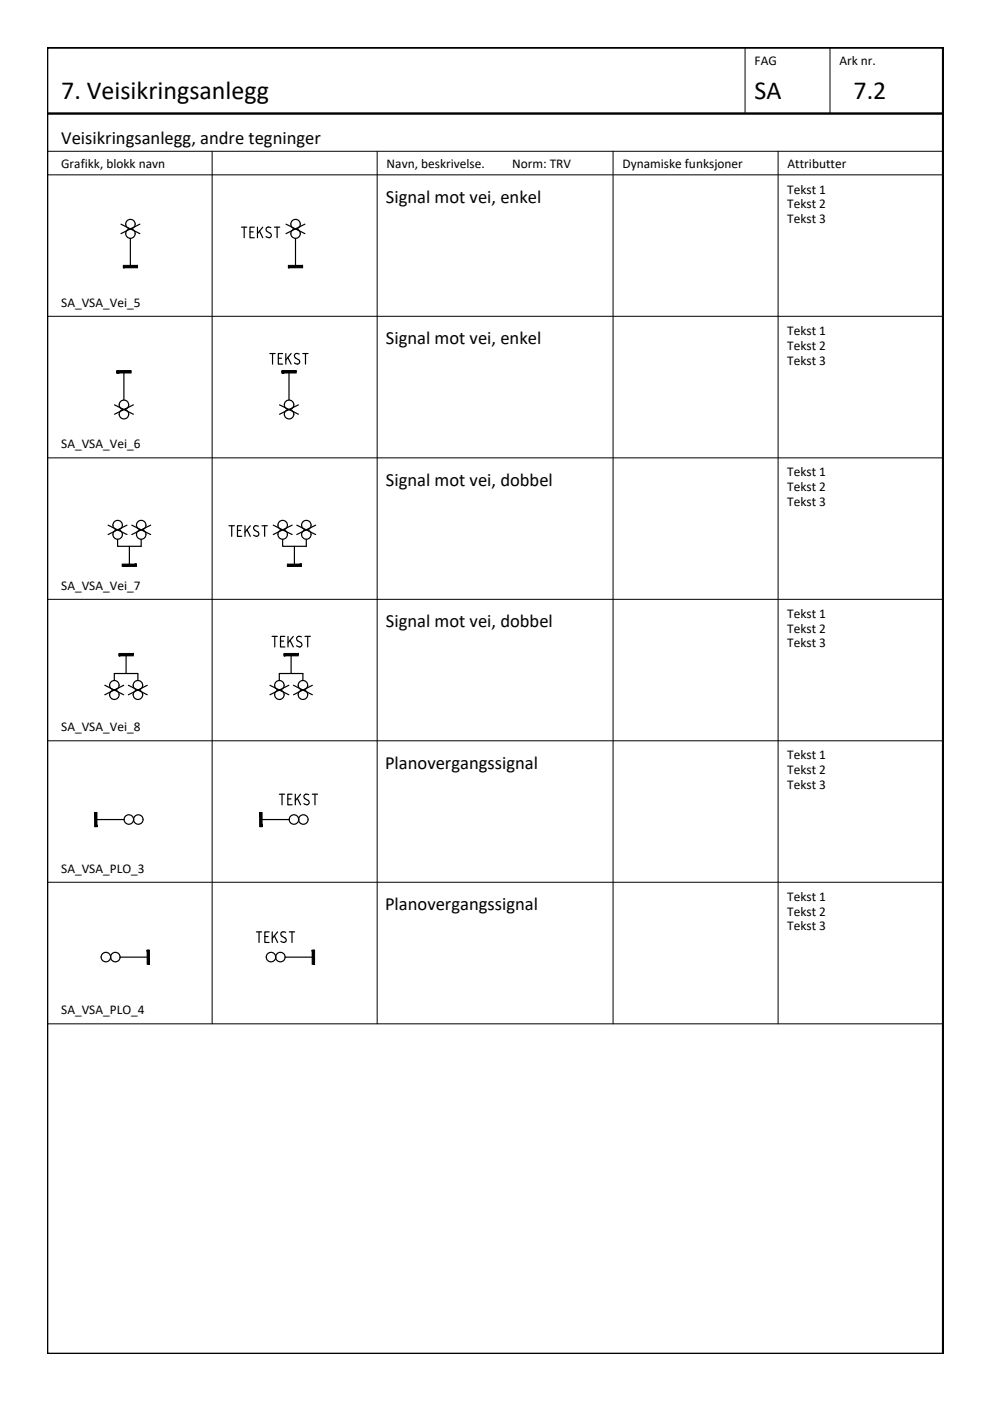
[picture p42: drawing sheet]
<svg xmlns="http://www.w3.org/2000/svg" width="210mm" height="297mm" viewBox="0 0 210 297" stroke-linecap="round" stroke-linejoin="round" font-family="sans-serif">
<defs><g id="words">
<g font-size="5.5">
<text x="13" y="21.1">7. Veisikringsanlegg</text>
<text x="160" y="21.1">SA</text>
<text x="181" y="21.1">7.2</text>
</g>
<g font-size="3.9">
<text x="13" y="30.6">Veisikringsanlegg, andre tegninger</text>
<text x="81.8" y="43">Signal mot vei, enkel</text>
<text x="81.8" y="72.9">Signal mot vei, enkel</text>
<text x="81.8" y="102.9">Signal mot vei, dobbel</text>
<text x="81.8" y="133">Signal mot vei, dobbel</text>
<text x="81.6" y="162.9">Planovergangssignal</text>
<text x="81.6" y="192.9">Planovergangssignal</text>
</g>
<g font-size="2.8">
<text x="160" y="13.9">FAG</text>
<text x="178" y="13.9">Ark nr.</text>
<text x="13" y="35.6">Grafikk, blokk navn</text>
<text x="82" y="35.6">Navn, beskrivelse.</text>
<text x="108.6" y="35.6">Norm: TRV</text>
<text x="132" y="35.6">Dynamiske funksjoner</text>
<text x="167" y="35.6">Attributter</text>
<text x="166.9" y="41">Tekst 1</text>
<text x="166.9" y="44.2">Tekst 2</text>
<text x="166.9" y="47.3">Tekst 3</text>
<text x="13" y="65.1">SA_VSA_Vei_5</text>
<text x="166.9" y="71">Tekst 1</text>
<text x="166.9" y="74.2">Tekst 2</text>
<text x="166.9" y="77.3">Tekst 3</text>
<text x="13" y="95.1">SA_VSA_Vei_6</text>
<text x="166.9" y="101">Tekst 1</text>
<text x="166.9" y="104.1">Tekst 2</text>
<text x="166.9" y="107.3">Tekst 3</text>
<text x="13" y="125.1">SA_VSA_Vei_7</text>
<text x="166.9" y="131">Tekst 1</text>
<text x="166.9" y="134.1">Tekst 2</text>
<text x="166.9" y="137.3">Tekst 3</text>
<text x="13" y="155.1">SA_VSA_Vei_8</text>
<text x="166.9" y="161">Tekst 1</text>
<text x="166.9" y="164.2">Tekst 2</text>
<text x="166.9" y="167.3">Tekst 3</text>
<text x="13" y="185.1">SA_VSA_PLO_3</text>
<text x="166.9" y="191">Tekst 1</text>
<text x="166.9" y="194.1">Tekst 2</text>
<text x="166.9" y="197.3">Tekst 3</text>
<text x="13" y="215.1">SA_VSA_PLO_4</text>
</g>
</g></defs>
<!-- layer: RAMME -->
<path d="M10 10.1h190v276.9h-190zM10 24.1h189.9" fill="none" stroke="#000" stroke-width=".51"/>
<!-- layer: RAMME SYMBOLER -->
<g fill="none" stroke="#000" stroke-width=".21">
<path d="M158 10.1v14M176 10.1v14M10 32.1h189.9M10 37.1h189.9M45 32.1v185M80 32.1v185M130 32.1v185M165 32.1v185M10 67.1h189.9M10 97.1h189.9M10 127.1h189.9M10 157.1h189.9"/>
<path d="M10 187.1h189.9M10 217.1h189.9"/>
</g>
<!-- layer: SIG-Signaler -->
<g fill="none" stroke="#000" stroke-width=".25">
<path d="M25.7 47.5l4 2M27.6 50.5v6M29.7 47.5l-4 2M60.6 47.5l4 2M62.7 50.5v6M64.6 47.5l-4 2M26.3 78.8v6M61.3 78.8v6M24.3 85.8l4 2M28.3 85.8l-4 2M59.3 85.8l4 2M63.3 85.8l-4 2"/>
<path d="M22.9 111.3l4 2M24.9 114.3v1.5h5v-1.5M26.9 111.3l-4 2M27.4 115.8v4M27.9 111.3l4 2M31.9 111.3l-4 2M57.9 111.3l4 2M59.9 114.3v1.5h5v-1.5M61.9 111.3l-4 2M62.4 115.8v4M62.9 111.3l4 2M66.9 111.3l-4 2"/>
<path d="M26.7 138.8v4M61.7 138.8v4M22.2 145.3l4 2M24.2 144.3v-1.5h5v1.5M26.2 145.3l-4 2M27.2 145.3l4 2M31.2 145.3l-4 2M57.2 145.3l4 2M59.2 144.3v-1.5h5v1.5M61.2 145.3l-4 2M62.2 145.3l4 2M66.2 145.3l-4 2"/>
<path d="M20.3 173.8h6M26.3 173.8a1.01 1.01 0 0 1 1-1.1 1.01 1.01 0 0 1 1 1.1M26.3 173.8a1.01 1.01 0 0 0 1 1 1.01 1.01 0 0 0 1-1M55.3 173.8h6M23.5 202.9a1.01 1.01 0 0 1 1-1 1.01 1.01 0 0 1 1 1M23.5 202.9a1.01 1.01 0 0 0 1 1 1.01 1.01 0 0 0 1-1M25.4 202.9h6.1M58.4 202.9a1.01 1.01 0 0 1 1-1 1.01 1.01 0 0 1 1.1 1M58.4 202.9a1.01 1.01 0 0 0 1 1 1.01 1.01 0 0 0 1.1-1M60.5 202.9h5.9"/>
<circle cx="27.7" cy="49.5" r="1.01"/>
<circle cx="27.7" cy="47.5" r="1.01"/>
<circle cx="62.7" cy="49.5" r="1.01"/>
<circle cx="62.7" cy="47.5" r="1.01"/>
<circle cx="26.3" cy="87.8" r="1.01"/>
<circle cx="26.3" cy="85.8" r="1.01"/>
<circle cx="61.3" cy="85.8" r="1.01"/>
<circle cx="61.3" cy="87.8" r="1.01"/>
<circle cx="24.9" cy="111.3" r="1.01"/>
<circle cx="24.9" cy="113.3" r="1.01"/>
<circle cx="29.9" cy="113.3" r="1.01"/>
<circle cx="29.9" cy="111.3" r="1.01"/>
<circle cx="59.9" cy="111.3" r="1.01"/>
<circle cx="59.9" cy="113.3" r="1.01"/>
<circle cx="64.9" cy="111.3" r="1.01"/>
<circle cx="64.9" cy="113.3" r="1.01"/>
<circle cx="24.2" cy="145.3" r="1.01"/>
<circle cx="24.2" cy="147.3" r="1.01"/>
<circle cx="29.2" cy="145.3" r="1.01"/>
<circle cx="29.2" cy="147.3" r="1.01"/>
<circle cx="59.2" cy="145.3" r="1.01"/>
<circle cx="59.2" cy="147.3" r="1.01"/>
<circle cx="64.2" cy="147.3" r="1.01"/>
<circle cx="64.2" cy="145.3" r="1.01"/>
<circle cx="29.3" cy="173.8" r="1.01"/>
<circle cx="62.3" cy="173.8" r="1.01"/>
<circle cx="64.3" cy="173.8" r="1.01"/>
<circle cx="22.4" cy="202.9" r="1.01"/>
<circle cx="57.5" cy="202.9" r="1.01"/>
</g>
<g fill="#000" stroke="#000" stroke-width=".21">
<path d="M26.2 56.3v.5l2.9-.5zM26.2 56.8l2.9-.5v.5z"/>
<path d="M26.2 56.6h2.9v-.1zM26.2 56.5h2.9l-2.9 .1z"/>
<path d="M61.2 56.3v.5l3-.5zM61.2 56.8l3-.5v.5z"/>
<path d="M61.2 56.6h3v-.1zM61.2 56.5h3l-3 .1z"/>
<path d="M24.8 78.6v.5l3-.5zM24.8 79.1l3-.5v.5z"/>
<path d="M24.8 78.9h3v-.2zM24.8 78.7h3l-3 .2z"/>
<path d="M59.8 78.6v.5l3-.5zM59.8 79.1l3-.5v.5z"/>
<path d="M59.8 78.9h3v-.2zM59.8 78.7h3l-3 .2z"/>
<path d="M25.9 119.9h3v-.1zM25.9 119.8h3l-3 .1z"/>
<path d="M60.9 119.9h3v-.1zM60.9 119.8h3l-3 .1z"/>
<path d="M25.2 138.5v.6l3-.6zM25.2 139.1l3-.6v.6z"/>
<path d="M25.2 138.9h3v-.2zM25.2 138.7h3l-3 .2z"/>
<path d="M25.9 120.1h3v-.5zM25.9 119.6h3l-3 .5z"/>
<path d="M60.2 138.5v.6l3-.6zM60.2 139.1l3-.6v.6z"/>
<path d="M60.2 138.9h3v-.2zM60.2 138.7h3l-3 .2z"/>
<path d="M60.9 120.1h3v-.5zM60.9 119.6h3l-3 .5z"/>
<path d="M20.1 172.3v3h.5zM20.1 172.3h.5v3z"/>
<path d="M20.2 172.3l.2 3v-3zM20.2 172.3l.2 3h-.2z"/>
<path d="M55.1 172.3v3h.5zM55.1 172.3h.5v3z"/>
<path d="M55.2 172.3l.2 3v-3zM55.2 172.3l.2 3h-.2z"/>
<path d="M31.2 201.5v2.9h.5zM31.2 201.5h.5v2.9z"/>
<path d="M31.4 201.5l.1 2.9v-2.9zM31.4 201.5l.1 2.9h-.1z"/>
<path d="M66.2 201.5v2.9h.5zM66.2 201.5h.5v2.9z"/>
<path d="M66.4 201.5l.1 2.9v-2.9zM66.4 201.5l.1 2.9h-.1z"/>
</g>
<!-- layer: SIG_ATT_Tekst25 -->
<g fill="none" stroke="#000" stroke-width=".25">
<path d="M51.2 48.2h1.1M51.8 48.2v2.2M53 49.2h.7M53.9 48.2h-.9v2.2h.9M54.6 48.2v2.2M55 49l.7 1.4M55.7 48.2l-1.1 1.3M57.4 48.3a.56 .56 0 0 0-.8 0 .56 .56 0 0 0 .1 .8l.6 .4a.53 .53 0 0 1 .1 .7 .53 .53 0 0 1-.8 .1l-.2-.1M58.2 48.2h1.1M58.8 48.2v2.2M57.2 75h1.1M57.8 75v2.2"/>
<path d="M59 76h.7M59.9 75h-.9v2.2h.9M60.6 75v2.2M61 75.8l.7 1.4M61.7 75l-1.1 1.3M63.3 76.2a.58 .58 0 0 1 0 .9 .58 .58 0 0 1-.9-.2M63.4 75.1a.56 .56 0 0 0-.8 0 .56 .56 0 0 0 .1 .8l.6 .3M64.2 75h1.1M64.8 75v2.2M48.6 111.5h1.1M49.1 111.5v2.2M50.4 112.5h.6"/>
<path d="M51.3 111.5h-.9v2.2h.9M51.9 111.5v2.2M52.4 112.3l.7 1.4M53.1 111.5l-1.2 1.3M54 112.4l.6 .4a.58 .58 0 0 1 .1 .9 .58 .58 0 0 1-.9-.2M54.8 111.6a.56 .56 0 0 0-.9 0 .56 .56 0 0 0 .1 .8M55.5 111.5h1.2M56.1 111.5v2.2M57.7 134.9h1.1M58.3 134.9v2.3M59.5 135.9h.7M60.4 134.9h-.9v2.3h.9"/>
<path d="M61.1 134.9v2.3M61.5 135.8l.7 1.4M62.2 134.9l-1.1 1.4M63.9 135a.57 .57 0 0 0-.8 0 .57 .57 0 0 0 0 .9l.7 .3a.53 .53 0 0 1 .1 .8 .53 .53 0 0 1-.8 0l-.2-.1M64.7 134.9h1.1M65.2 134.9v2.3M59.2 168.4h1.1M59.8 168.4v2.2M61 169.4h.7M61.9 168.4h-.9v2.2h.9M62.6 168.4v2.2M63 169.2l.7 1.4"/>
<path d="M63.7 168.4l-1.1 1.4M64.9 168.4l.5 .1M64.9 168.4a.51 .51 0 0 0-.5 .4 .51 .51 0 0 0 .3 .5l.6 .4a.53 .53 0 0 1 .1 .8 .53 .53 0 0 1-.8 0l-.2-.1M66.2 168.4h1.1M66.8 168.4v2.2M54.4 197.6h1.1M54.9 197.6v2.2M56.2 198.6h.6M57.1 197.6h-.9v2.2h.9M57.7 197.6v2.2M58.2 198.4l.7 1.4M58.9 197.6l-1.2 1.4"/>
<path d="M59.5 199.6l.7 .2M60.6 197.7a.57 .57 0 0 0-.9 0 .57 .57 0 0 0 .1 .8l.6 .4a.49 .49 0 0 1 .3 .5 .49 .49 0 0 1-.5 .4M61.3 197.6h1.2M61.9 197.6v2.2"/>
</g>
<use href="#words"/>
</svg>
